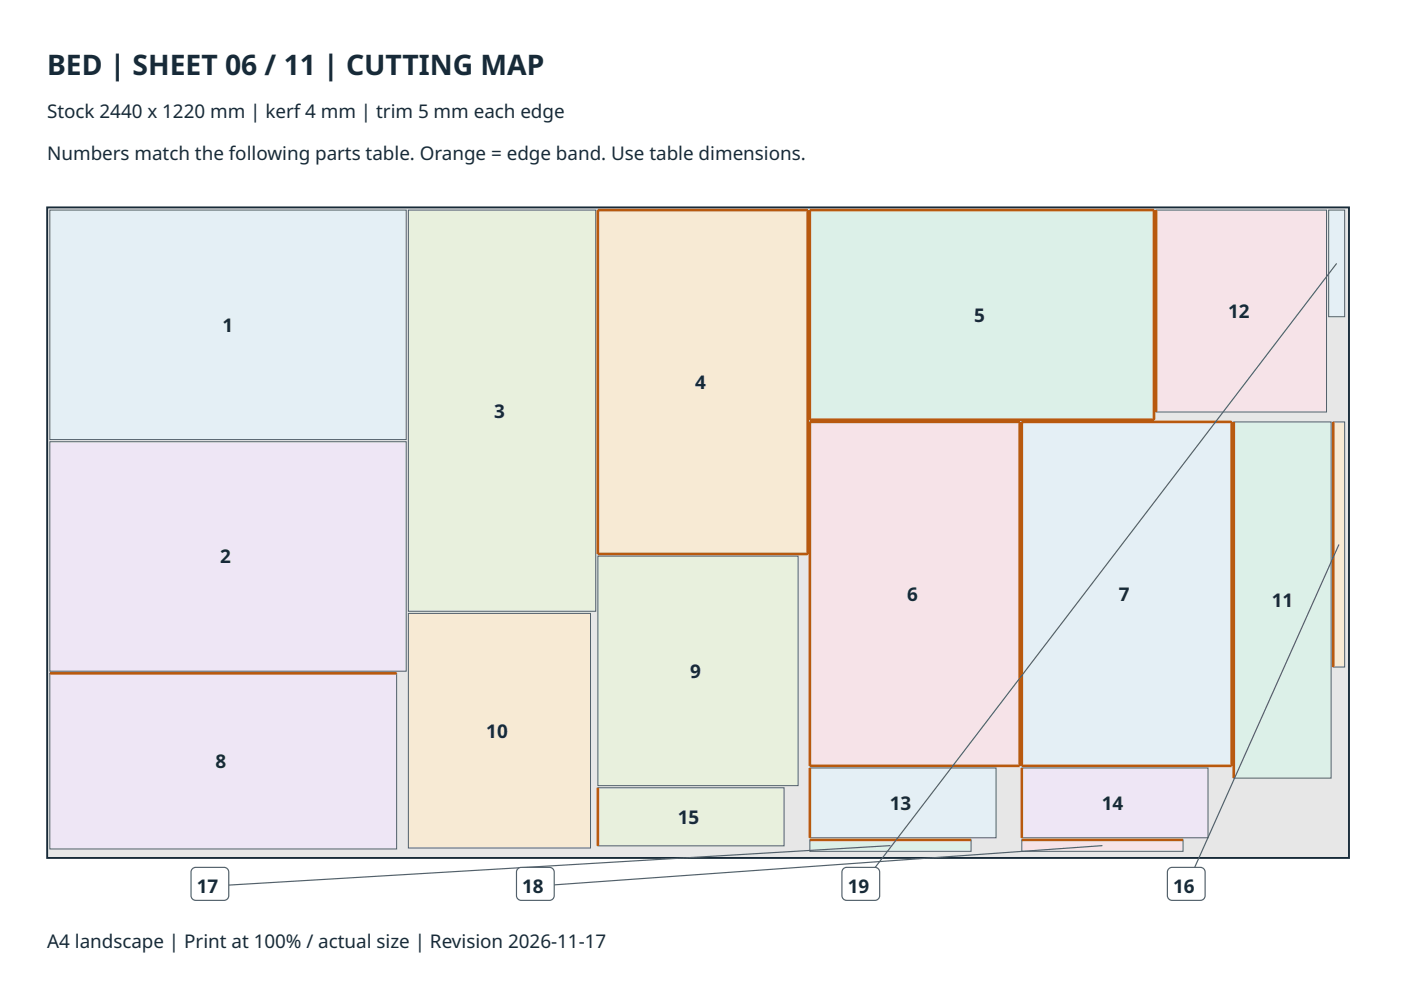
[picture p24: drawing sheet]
<svg xmlns="http://www.w3.org/2000/svg" width="297mm" height="210mm" viewBox="0 0 297 210" stroke-linecap="round" stroke-linejoin="round" font-family="sans-serif">
<defs><g id="words">
<text font-size="6" fill="#172a38" x="10" y="16">BED | SHEET 06 / 11 | CUTTING MAP</text>
<g font-size="4" fill="#172a38">
<text x="10" y="25">Stock 2440 x 1220 mm | kerf 4 mm | trim 5 mm each edge</text>
<text x="10" y="34">Numbers match the following parts table. Orange = edge band. Use table dimensions.</text>
<text x="47.2" y="70.4">1</text>
<text x="206.5" y="68.3">5</text>
<text x="260.4" y="67.4">12</text>
<text x="147.4" y="82.5">4</text>
<text x="104.8" y="88.6">3</text>
<text x="46.7" y="119.5">2</text>
<text x="192.3" y="127.4">6</text>
<text x="237.2" y="127.4">7</text>
<text x="269.6" y="128.7">11</text>
<text x="146.3" y="143.7">9</text>
<text x="103.1" y="156.4">10</text>
<text x="45.7" y="162.9">8</text>
<text x="188.6" y="171.7">13</text>
<text x="233.6" y="171.7">14</text>
<text x="143.7" y="174.7">15</text>
<text x="41.7" y="189.4">17</text>
<text x="110.7" y="189.4">18</text>
<text x="179.7" y="189.4">19</text>
<text x="248.7" y="189.4">16</text>
<text x="10" y="200.9">A4 landscape | Print at 100% / actual size | Revision 2026-11-17</text>
</g>
</g></defs>
<path d="M10 44h276v137.9h-276z" fill="#e7e7e7"/>
<path d="M10 44h276v137.9h-276z" fill="none" stroke="#172a38" stroke-width=".4"/>
<path d="M10.6 44.5h75.5v48.7h-75.5z" fill="#e4eff5"/>
<path d="M10.6 44.5h75.5v48.7h-75.5z" fill="none" stroke="#52606b" stroke-width=".21"/>
<path d="M10.6 93.7h75.5v48.6h-75.5z" fill="#eee6f5"/>
<path d="M10.6 93.7h75.5v48.6h-75.5z" fill="none" stroke="#52606b" stroke-width=".21"/>
<path d="M86.6 44.5h39.7v85.1h-39.7z" fill="#e8f0dd"/>
<path d="M86.6 44.5h39.7v85.1h-39.7z" fill="none" stroke="#52606b" stroke-width=".21"/>
<path d="M126.8 44.5h44.5v73h-44.5z" fill="#f7ead4"/>
<path d="M126.8 44.5h44.5v73h-44.5z" fill="none" stroke="#52606b" stroke-width=".21"/>
<path d="M126.8 44.5h44.5zM126.8 44.5v73zM171.3 44.5v73zM126.8 117.5h44.5z" fill="#000" stroke="#b8590e" stroke-width=".55"/>
<path d="M171.7 44.5h73v44.5h-73z" fill="#dcf0e8"/>
<path d="M171.7 44.5h73v44.5h-73z" fill="none" stroke="#52606b" stroke-width=".21"/>
<path d="M171.7 44.5h73zM171.7 44.5v44.5zM244.7 44.5v44.5zM171.7 89h73z" fill="#000" stroke="#b8590e" stroke-width=".55"/>
<path d="M171.7 89.5h44.5v72.9h-44.5z" fill="#f6e3e8"/>
<path d="M171.7 89.5h44.5v72.9h-44.5z" fill="none" stroke="#52606b" stroke-width=".21"/>
<path d="M171.7 89.5h44.5zM171.7 89.5v72.9zM216.2 89.5v72.9zM171.7 162.4h44.5z" fill="#000" stroke="#b8590e" stroke-width=".55"/>
<path d="M216.6 89.5h44.5v72.9h-44.5z" fill="#e4eff5"/>
<path d="M216.6 89.5h44.5v72.9h-44.5z" fill="none" stroke="#52606b" stroke-width=".21"/>
<path d="M216.6 89.5h44.5zM216.6 89.5v72.9zM261.1 89.5v72.9zM216.6 162.4h44.5z" fill="#000" stroke="#b8590e" stroke-width=".55"/>
<path d="M10.6 142.8h73.5v37.2h-73.5z" fill="#eee6f5"/>
<path d="M10.6 142.8h73.5v37.2h-73.5z" fill="none" stroke="#52606b" stroke-width=".21"/>
<path d="M10.6 142.8h73.5z" fill="#000" stroke="#b8590e" stroke-width=".55"/>
<path d="M126.8 117.9h42.4v48.7h-42.4z" fill="#e8f0dd"/>
<path d="M126.8 117.9h42.4v48.7h-42.4z" fill="none" stroke="#52606b" stroke-width=".21"/>
<path d="M86.6 130.1h38.6v49.7h-38.6z" fill="#f7ead4"/>
<path d="M86.6 130.1h38.6v49.7h-38.6z" fill="none" stroke="#52606b" stroke-width=".21"/>
<path d="M261.6 89.5h20.6v75.5h-20.6z" fill="#dcf0e8"/>
<path d="M261.6 89.5h20.6v75.5h-20.6z" fill="none" stroke="#52606b" stroke-width=".21"/>
<path d="M261.6 89.5v75.5z" fill="#000" stroke="#b8590e" stroke-width=".55"/>
<path d="M245.1 44.5h36.1v42.9h-36.1z" fill="#f6e3e8"/>
<path d="M245.1 44.5h36.1v42.9h-36.1z" fill="none" stroke="#52606b" stroke-width=".21"/>
<path d="M245.1 44.5v42.9z" fill="#000" stroke="#b8590e" stroke-width=".55"/>
<path d="M171.7 162.8h39.5v14.8h-39.5z" fill="#e4eff5"/>
<path d="M171.7 162.8h39.5v14.8h-39.5z" fill="none" stroke="#52606b" stroke-width=".21"/>
<path d="M171.7 162.8v14.8z" fill="#000" stroke="#b8590e" stroke-width=".55"/>
<path d="M216.6 162.8h39.5v14.8h-39.5z" fill="#eee6f5"/>
<path d="M216.6 162.8h39.5v14.8h-39.5z" fill="none" stroke="#52606b" stroke-width=".21"/>
<path d="M216.6 162.8v14.8z" fill="#000" stroke="#b8590e" stroke-width=".55"/>
<path d="M126.8 167h39.4v12.3h-39.4z" fill="#e8f0dd"/>
<path d="M126.8 167h39.4v12.3h-39.4z" fill="none" stroke="#52606b" stroke-width=".21"/>
<path d="M126.8 167v12.3z" fill="#000" stroke="#b8590e" stroke-width=".55"/>
<path d="M282.7 89.5h2.4v51.9h-2.4z" fill="#f7ead4"/>
<path d="M282.7 89.5h2.4v51.9h-2.4z" fill="none" stroke="#52606b" stroke-width=".21"/>
<path d="M282.7 89.5v51.9z" fill="#000" stroke="#b8590e" stroke-width=".55"/>
<path d="M171.7 178.1h34.2v2.4h-34.2z" fill="#dcf0e8"/>
<path d="M171.7 178.1h34.2v2.4h-34.2z" fill="none" stroke="#52606b" stroke-width=".21"/>
<path d="M171.7 178.1h34.2z" fill="#000" stroke="#b8590e" stroke-width=".55"/>
<path d="M216.6 178.1h34.2v2.4h-34.2z" fill="#f6e3e8"/>
<path d="M216.6 178.1h34.2v2.4h-34.2z" fill="none" stroke="#52606b" stroke-width=".21"/>
<path d="M216.6 178.1h34.2z" fill="#000" stroke="#b8590e" stroke-width=".55"/>
<path d="M281.7 44.5h3.4v22.7h-3.4z" fill="#e4eff5"/>
<path d="M281.7 44.5h3.4v22.7h-3.4z" fill="none" stroke="#52606b" stroke-width=".21"/>
<path d="M188.8 179.3l-144.3 8.6" fill="none" stroke="#52606b" stroke-width=".25"/>
<path d="M40.8 184.2l.7-.3h6a1 1 0 0 1 1 1v5a1 1 0 0 1-1 1h-6a1 1 0 0 1-1-1v-5z" fill-rule="evenodd" fill="#fff"/>
<path d="M233.7 179.3l-120.2 8.6M40.8 184.2l.7-.3h6a1 1 0 0 1 1 1v5a1 1 0 0 1-1 1h-6a1 1 0 0 1-1-1v-5z" fill="none" stroke="#52606b" stroke-width=".25"/>
<path d="M109.8 184.2l.7-.3h6a1 1 0 0 1 1 1v5a1 1 0 0 1-1 1h-6a1 1 0 0 1-1-1v-5z" fill-rule="evenodd" fill="#fff"/>
<path d="M283.4 55.8l-100.9 132.1M109.8 184.2l.7-.3h6a1 1 0 0 1 1 1v5a1 1 0 0 1-1 1h-6a1 1 0 0 1-1-1v-5z" fill="none" stroke="#52606b" stroke-width=".25"/>
<path d="M178.8 184.2l.7-.3h6a1 1 0 0 1 1 1v5a1 1 0 0 1-1 1h-6a1 1 0 0 1-1-1v-5z" fill-rule="evenodd" fill="#fff"/>
<path d="M283.9 115.4l-32.4 72.5M178.8 184.2l.7-.3h6a1 1 0 0 1 1 1v5a1 1 0 0 1-1 1h-6a1 1 0 0 1-1-1v-5z" fill="none" stroke="#52606b" stroke-width=".25"/>
<path d="M247.8 184.2l.7-.3h6a1 1 0 0 1 1 1v5a1 1 0 0 1-1 1h-6a1 1 0 0 1-1-1v-5z" fill-rule="evenodd" fill="#fff"/>
<path d="M247.8 184.2l.7-.3h6a1 1 0 0 1 1 1v5a1 1 0 0 1-1 1h-6a1 1 0 0 1-1-1v-5z" fill="none" stroke="#52606b" stroke-width=".25"/>
<use href="#words"/>
</svg>
